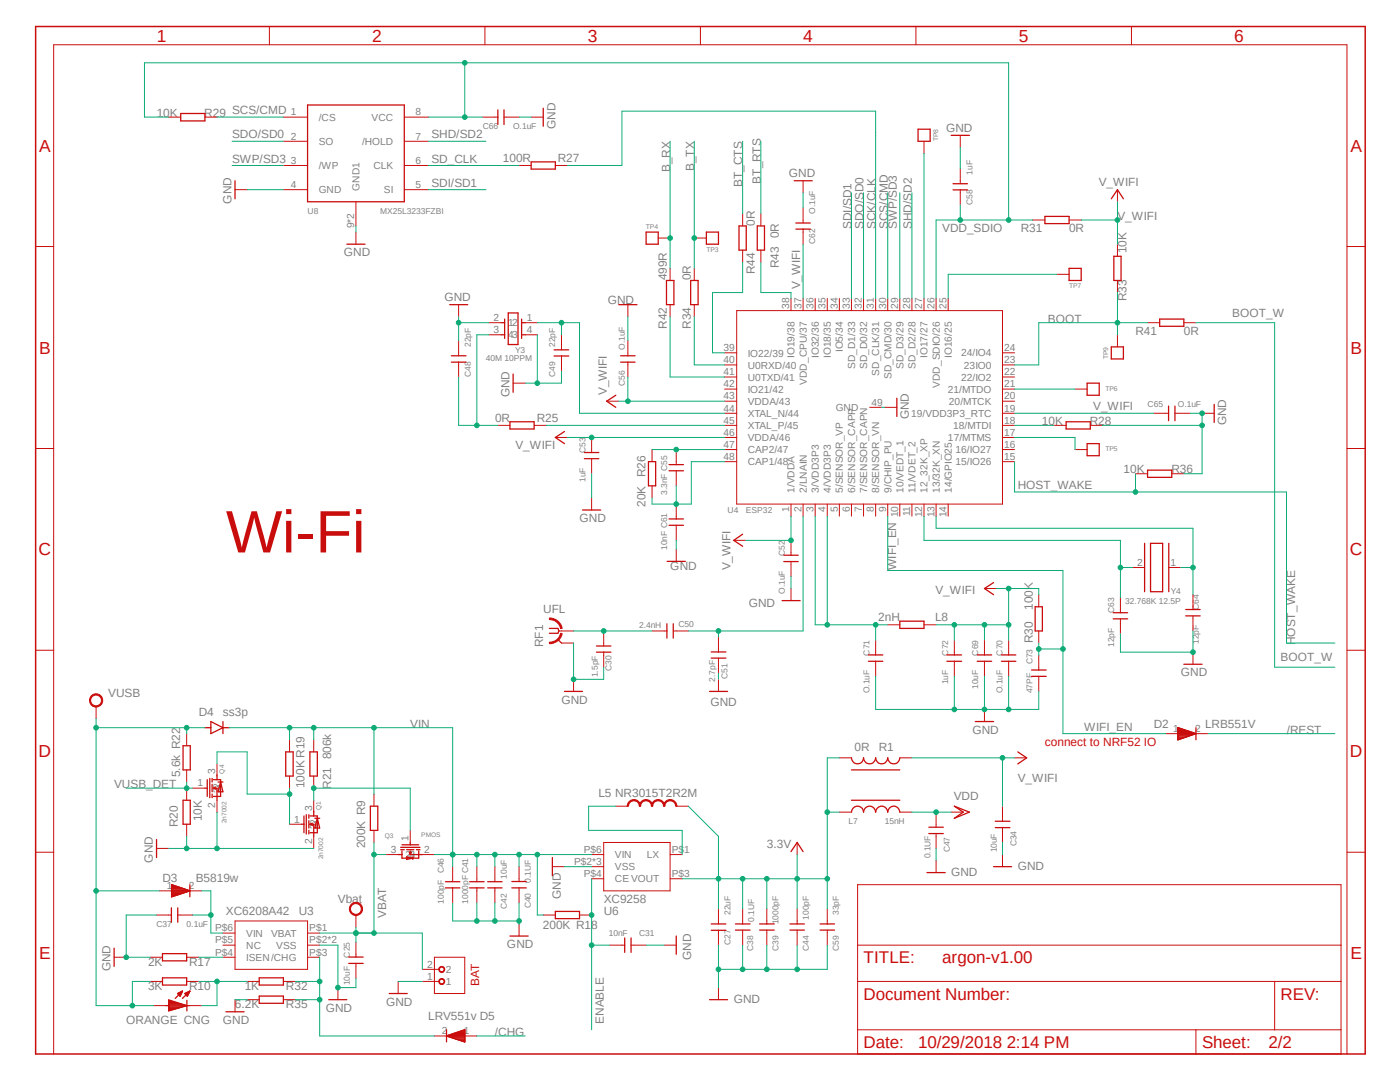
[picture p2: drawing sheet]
<svg xmlns="http://www.w3.org/2000/svg" width="279mm" height="216mm" viewBox="0 0 279 216" stroke-linecap="round" stroke-linejoin="round" font-family="sans-serif">
<defs><g id="words">
<text font-size="11.9" fill="#c90d0c" x="45.1" y="110.2">Wi-Fi</text>
<g font-size="3.5" fill="#c90d0c">
<text x="31.3" y="8.3">1</text>
<text x="74.3" y="8.3">2</text>
<text x="117.3" y="8.3">3</text>
<text x="160.3" y="8.3">4</text>
<text x="203.3" y="8.3">5</text>
<text x="246.3" y="8.3">6</text>
<text x="7.8" y="30.3">A</text>
<text x="269.5" y="30.3">A</text>
<text x="7.8" y="70.6">B</text>
<text x="269.5" y="70.6">B</text>
<text x="7.7" y="110.8">C</text>
<text x="269.4" y="110.8">C</text>
<text x="7.7" y="151.1">D</text>
<text x="269.4" y="151.1">D</text>
<text x="7.8" y="191.4">E</text>
<text x="269.5" y="191.4">E</text>
</g>
<g font-size="3.4" fill="#c90d0c">
<text x="172.3" y="192.2">TITLE:</text>
<text x="188" y="192.2">argon-v1.00</text>
<text x="172.3" y="199.5">Document Number:</text>
<text x="255.6" y="199.5">REV:</text>
<text x="172.3" y="209.1">Date:</text>
<text x="183.2" y="209.1">10/29/2018 2:14 PM</text>
<text x="239.9" y="209.1">Sheet:</text>
<text x="253.2" y="209.1">2/2</text>
</g>
<g font-size="2.4" fill="#808080">
<text x="31.3" y="23.3">10K</text>
<text x="40.8" y="23.3">R29 SCS/CMD</text>
<text x="46.3" y="27.6">SDO/SD0</text>
<text x="86.1" y="27.6">SHD/SD2</text>
<text x="110.8" y="25.8" transform="rotate(-90 110.8 25.8)">GND</text>
<text x="188.8" y="26.3">GND</text>
<text x="46.3" y="32.4">SWP/SD3</text>
<text x="86.1" y="32.4">SD_CLK</text>
<text x="100.4" y="32.3">100R</text>
<text x="111.3" y="32.3">R27</text>
<text x="133.8" y="34.3" transform="rotate(-90 133.8 34.3)">B_RX</text>
<text x="138.6" y="34.1" transform="rotate(-90 138.6 34.1)">B_TX</text>
<text x="157.4" y="35.3">GND</text>
<text x="46.2" y="40.7" transform="rotate(-90 46.2 40.7)">GND</text>
<text x="86.1" y="37.3">SDI/SD1</text>
<text x="148.1" y="37.3" transform="rotate(-90 148.1 37.3)">BT_CTS</text>
<text x="151.9" y="36.7" transform="rotate(-90 151.9 36.7)">BT_RTS</text>
<text x="219.3" y="37.1">V_WIFI</text>
<text x="150.6" y="45.1" transform="rotate(-90 150.6 45.1)">0R</text>
<text x="155.4" y="47.5" transform="rotate(-90 155.4 47.5)">0R</text>
<text x="169.9" y="45.7" transform="rotate(-90 169.9 45.7)">SDI/SD1</text>
<text x="172.3" y="45.7" transform="rotate(-90 172.3 45.7)">SDO/SD0</text>
<text x="174.8" y="45.7" transform="rotate(-90 174.8 45.7)">SCK/CLK</text>
<text x="177.2" y="45.7" transform="rotate(-90 177.2 45.7)">SCS/CMD</text>
<text x="179" y="45.7" transform="rotate(-90 179 45.7)">SWP/SD3</text>
<text x="182" y="45.7" transform="rotate(-90 182 45.7)">SHD/SD2</text>
<text x="188" y="46.3">VDD_SDIO</text>
<text x="203.7" y="46.3">R31</text>
<text x="213.4" y="46.3">0R</text>
<text x="223" y="43.9">V_WIFI</text>
<text x="68.6" y="51.1">GND</text>
<text x="155.4" y="53.6" transform="rotate(-90 155.4 53.6)">R43</text>
<text x="224.8" y="50.5" transform="rotate(-90 224.8 50.5)">10K</text>
<text x="133.1" y="56" transform="rotate(-90 133.1 56)">499R</text>
<text x="137.8" y="56" transform="rotate(-90 137.8 56)">0R</text>
<text x="150.6" y="54.7" transform="rotate(-90 150.6 54.7)">R44</text>
<text x="159.7" y="57.7" transform="rotate(-90 159.7 57.7)">V_WIFI</text>
<text x="88.7" y="60.1">GND</text>
<text x="121.3" y="60.7">GND</text>
<text x="133.1" y="65.6" transform="rotate(-90 133.1 65.6)">R42</text>
<text x="137.8" y="65.6" transform="rotate(-90 137.8 65.6)">R34</text>
<text x="209.1" y="64.4">BOOT</text>
<text x="224.8" y="60.2" transform="rotate(-90 224.8 60.2)">R33</text>
<text x="245.9" y="63.2">BOOT_W</text>
<text x="226.6" y="66.8">R41</text>
<text x="236.3" y="66.8">0R</text>
<text x="101.7" y="79.3" transform="rotate(-90 101.7 79.3)">GND</text>
<text x="121.1" y="78.9" transform="rotate(-90 121.1 78.9)">V_WIFI</text>
<text x="181.4" y="83.7" transform="rotate(-90 181.4 83.7)">GND</text>
<text x="218.2" y="81.9">V_WIFI</text>
<text x="98.8" y="84.2">0R</text>
<text x="102.9" y="89.6">V_WIFI</text>
<text x="107.1" y="84.2">R25</text>
<text x="207.9" y="84.8">10K</text>
<text x="217.5" y="84.8">R28</text>
<text x="244.7" y="84.9" transform="rotate(-90 244.7 84.9)">GND</text>
<text x="128.8" y="95.3" transform="rotate(-90 128.8 95.3)">R26</text>
<text x="224.2" y="94.4">10K</text>
<text x="233.8" y="94.4">R36</text>
<text x="128.8" y="101.1" transform="rotate(-90 128.8 101.1)">20K</text>
<text x="203.1" y="97.5">HOST_WAKE</text>
<text x="115.7" y="104.2">GND</text>
<text x="133.8" y="113.8">GND</text>
<text x="145.8" y="113.8" transform="rotate(-90 145.8 113.8)">V_WIFI</text>
<text x="178.9" y="113.8" transform="rotate(-90 178.9 113.8)">WIFI_EN</text>
<text x="186.7" y="118.5">V_WIFI</text>
<text x="108.4" y="122.3">UFL</text>
<text x="149.4" y="121.1">GND</text>
<text x="175.3" y="124">2nH</text>
<text x="186.6" y="124">L8</text>
<text x="206.1" y="121.7" transform="rotate(-90 206.1 121.7)">100K</text>
<text x="108.4" y="129.1" transform="rotate(-90 108.4 129.1)">RF1</text>
<text x="206.1" y="128.3" transform="rotate(-90 206.1 128.3)">R30</text>
<text x="255.6" y="131.9">BOOT_W</text>
<text x="258.5" y="128.7" transform="rotate(-90 258.5 128.7)">HOST_WAKE</text>
<text x="235.7" y="135">GND</text>
<text x="21.6" y="139.2">VUSB</text>
<text x="39.7" y="142.8">D4</text>
<text x="44.5" y="142.8">ss3p</text>
<text x="112.1" y="140.4">GND</text>
<text x="141.8" y="140.8">GND</text>
<text x="81.9" y="145.2">VIN</text>
<text x="170.6" y="149.9">0R</text>
<text x="175.4" y="149.9">R1</text>
<text x="194.1" y="146.4">GND</text>
<text x="216.4" y="145.8">WIFI_EN</text>
<text x="230.3" y="145.2">D2</text>
<text x="240.5" y="145.2">LRB551V</text>
<text x="256.8" y="146.4">/REST</text>
<text x="35.9" y="155.1" transform="rotate(-90 35.9 155.1)">5.6k R22</text>
<text x="66.1" y="151.5" transform="rotate(-90 66.1 151.5)">806k</text>
<text x="22.8" y="157.3">VUSB_DET</text>
<text x="60.8" y="157.3" transform="rotate(-90 60.8 157.3)">100K R19</text>
<text x="66.1" y="157.4" transform="rotate(-90 66.1 157.4)">R21</text>
<text x="119.4" y="159">L5 NR3015T2R2M</text>
<text x="190.3" y="159.6">VDD</text>
<text x="203.1" y="156">V_WIFI</text>
<text x="35.5" y="165.1" transform="rotate(-90 35.5 165.1)">R20</text>
<text x="40.3" y="163.9" transform="rotate(-90 40.3 163.9)">10K</text>
<text x="30.5" y="172.1" transform="rotate(-90 30.5 172.1)">GND</text>
<text x="72.9" y="169.3" transform="rotate(-90 72.9 169.3)">200K R9</text>
<text x="153" y="169.3">3.3V</text>
<text x="203.1" y="173.5">GND</text>
<text x="32.4" y="175.9">D3</text>
<text x="39.1" y="175.9">B5819w</text>
<text x="111.9" y="179.4" transform="rotate(-90 111.9 179.4)">GND</text>
<text x="189.8" y="174.8">GND</text>
<text x="45.1" y="182.6">XC6208A42</text>
<text x="59.6" y="182.6">U3</text>
<text x="67.4" y="180.2">Vbat</text>
<text x="77" y="183.2" transform="rotate(-90 77 183.2)">VBAT</text>
<text x="108.3" y="185.5">200K R18</text>
<text x="120.5" y="180.2">XC9258</text>
<text x="120.5" y="182.6">U6</text>
<text x="101.2" y="189.2">GND</text>
<text x="138" y="191.6" transform="rotate(-90 138 191.6)">GND</text>
<text x="22.1" y="193.8" transform="rotate(-90 22.1 193.8)">GND</text>
<text x="29.5" y="197.5">3K</text>
<text x="29.5" y="192.7">2K</text>
<text x="37.8" y="197.5">R10</text>
<text x="37.8" y="192.7">R17</text>
<text x="48.9" y="197.5">1K</text>
<text x="57.1" y="197.5">R32</text>
<text x="46.9" y="201.2">6.2K</text>
<text x="57.1" y="201.2">R35</text>
<text x="65" y="201.9">GND</text>
<text x="77" y="200.7">GND</text>
<text x="85.5" y="203.6">LRV551v D5</text>
<text x="146.4" y="200.1">GND</text>
<text x="25.2" y="204.3">ORANGE CNG</text>
<text x="44.5" y="204.3">GND</text>
<text x="98.8" y="206.7">/CHG</text>
<text x="120.5" y="204.3" transform="rotate(-90 120.5 204.3)">ENABLE</text>
</g>
<g font-size="2.4" fill="#c90d0c">
<text x="208.5" y="148.8">connect to NRF52 IO</text>
<text x="95.6" y="196.7" transform="rotate(-90 95.6 196.7)">BAT</text>
</g>
<g font-size="2" fill="#808080">
<text x="58" y="23">1</text>
<text x="82.9" y="23">8</text>
<text x="58" y="27.9">2</text>
<text x="63.6" y="24.1">/CS</text>
<text x="63.6" y="29">SO</text>
<text x="72.3" y="28.9">/HOLD</text>
<text x="74.2" y="24.1">VCC</text>
<text x="82.9" y="27.9">7</text>
<text x="58" y="32.7">3</text>
<text x="63.6" y="33.7">/WP</text>
<text x="74.5" y="33.7">CLK</text>
<text x="82.9" y="32.7">6</text>
<text x="58" y="37.5">4</text>
<text x="63.6" y="38.6">GND</text>
<text x="71.8" y="38.1" transform="rotate(-90 71.8 38.1)">GND1</text>
<text x="76.6" y="38.6">SI</text>
<text x="82.9" y="37.5">5</text>
<text x="70.7" y="45.6" transform="rotate(-90 70.7 45.6)">9*2</text>
<text x="98.5" y="64.1">2</text>
<text x="101.4" y="65.1">12</text>
<text x="105.2" y="64.1">1</text>
<text x="157.5" y="61.6" transform="rotate(-90 157.5 61.6)">38</text>
<text x="159.9" y="61.6" transform="rotate(-90 159.9 61.6)">37</text>
<text x="162.4" y="61.6" transform="rotate(-90 162.4 61.6)">36</text>
<text x="164.8" y="61.6" transform="rotate(-90 164.8 61.6)">35</text>
<text x="167.2" y="61.6" transform="rotate(-90 167.2 61.6)">34</text>
<text x="169.6" y="61.6" transform="rotate(-90 169.6 61.6)">33</text>
<text x="172" y="61.6" transform="rotate(-90 172 61.6)">32</text>
<text x="174.4" y="61.6" transform="rotate(-90 174.4 61.6)">31</text>
<text x="176.8" y="61.6" transform="rotate(-90 176.8 61.6)">30</text>
<text x="179.2" y="61.6" transform="rotate(-90 179.2 61.6)">29</text>
<text x="181.7" y="61.6" transform="rotate(-90 181.7 61.6)">28</text>
<text x="184.1" y="61.6" transform="rotate(-90 184.1 61.6)">27</text>
<text x="186.5" y="61.6" transform="rotate(-90 186.5 61.6)">26</text>
<text x="188.9" y="61.6" transform="rotate(-90 188.9 61.6)">25</text>
<text x="98.5" y="66.5">3</text>
<text x="101.4" y="67.5">43</text>
<text x="105.2" y="66.5">4</text>
<text x="144.4" y="70.1">39</text>
<text x="149.2" y="71.2">IO22/39</text>
<text x="158.6" y="71.4" transform="rotate(-90 158.6 71.4)">IO19/38</text>
<text x="163.4" y="71.4" transform="rotate(-90 163.4 71.4)">IO32/36</text>
<text x="165.8" y="71.4" transform="rotate(-90 165.8 71.4)">IO18/35</text>
<text x="168.2" y="70.2" transform="rotate(-90 168.2 70.2)">IO5/34</text>
<text x="185.1" y="71.4" transform="rotate(-90 185.1 71.4)">IO17/27</text>
<text x="190" y="71.4" transform="rotate(-90 190 71.4)">IO16/25</text>
<text x="191.8" y="71.1">24/IO4</text>
<text x="200.4" y="70.1">24</text>
<text x="144.4" y="77.3">42</text>
<text x="144.4" y="72.5">40</text>
<text x="144.4" y="74.9">41</text>
<text x="149.2" y="73.6">U0RXD/40</text>
<text x="149.2" y="76">U0TXD/41</text>
<text x="161" y="76.8" transform="rotate(-90 161 76.8)">VDD_CPU/37</text>
<text x="170.6" y="73.6" transform="rotate(-90 170.6 73.6)">SD_D1/33</text>
<text x="173.1" y="73.6" transform="rotate(-90 173.1 73.6)">SD_D0/32</text>
<text x="175.5" y="75" transform="rotate(-90 175.5 75)">SD_CLK/31</text>
<text x="177.9" y="75.6" transform="rotate(-90 177.9 75.6)">SD_CMD/30</text>
<text x="180.3" y="73.6" transform="rotate(-90 180.3 73.6)">SD_D3/29</text>
<text x="182.7" y="73.6" transform="rotate(-90 182.7 73.6)">SD_D2/28</text>
<text x="187.5" y="77.4" transform="rotate(-90 187.5 77.4)">VDD_SDIO/26</text>
<text x="191.8" y="75.9">22/IO2</text>
<text x="192.4" y="73.5">23IO0</text>
<text x="200.4" y="77.3">21</text>
<text x="200.4" y="74.9">22</text>
<text x="200.4" y="72.5">23</text>
<text x="144.4" y="79.7">43</text>
<text x="144.4" y="82.1">44</text>
<text x="149.2" y="78.4">IO21/42</text>
<text x="149.2" y="80.8">VDDA/43</text>
<text x="149.2" y="83.2">XTAL_N/44</text>
<text x="166.8" y="82">GND</text>
<text x="173.9" y="80.9">49</text>
<text x="181.8" y="83.2">19/VDD3P3_RTC</text>
<text x="189.1" y="78.4">21/MTDO</text>
<text x="189.4" y="80.8">20/MTCK</text>
<text x="200.4" y="82.1">19</text>
<text x="200.4" y="79.7">20</text>
<text x="144.4" y="89.4">47</text>
<text x="144.4" y="87">46</text>
<text x="144.4" y="84.5">45</text>
<text x="149.2" y="88">VDDA/46</text>
<text x="149.2" y="85.6">XTAL_P/45</text>
<text x="189.2" y="88">17/MTMS</text>
<text x="190.2" y="85.6">18/MTDI</text>
<text x="200.4" y="89.4">16</text>
<text x="200.4" y="87">17</text>
<text x="200.4" y="84.5">18</text>
<text x="144.4" y="91.8">48</text>
<text x="149.2" y="92.8">CAP1/48</text>
<text x="149.2" y="90.4">CAP2/47</text>
<text x="190.7" y="92.8">15/IO26</text>
<text x="190.7" y="90.4">16/IO27</text>
<text x="200.4" y="91.8">15</text>
<text x="158.6" y="98.3" transform="rotate(-90 158.6 98.3)">1/VDDA</text>
<text x="161" y="98.3" transform="rotate(-90 161 98.3)">2/LNAIN</text>
<text x="163.4" y="98.3" transform="rotate(-90 163.4 98.3)">3/VDD3P3</text>
<text x="165.8" y="98.3" transform="rotate(-90 165.8 98.3)">4/VDD3P3</text>
<text x="168.2" y="98.3" transform="rotate(-90 168.2 98.3)">5/SENSOR_VP</text>
<text x="170.6" y="98.3" transform="rotate(-90 170.6 98.3)">6/SENSOR_CAPP</text>
<text x="173.1" y="98.3" transform="rotate(-90 173.1 98.3)">7/SENSOR_CAPN</text>
<text x="175.5" y="98.3" transform="rotate(-90 175.5 98.3)">8/SENSOR_VN</text>
<text x="177.9" y="98.3" transform="rotate(-90 177.9 98.3)">9/CHIP_PU</text>
<text x="180.3" y="98.3" transform="rotate(-90 180.3 98.3)">10/VEDT_1</text>
<text x="182.7" y="98.3" transform="rotate(-90 182.7 98.3)">11/VDET_2</text>
<text x="185.1" y="98.3" transform="rotate(-90 185.1 98.3)">12_32K_XP</text>
<text x="187.5" y="98.3" transform="rotate(-90 187.5 98.3)">13/32K_XN</text>
<text x="190" y="98.3" transform="rotate(-90 190 98.3)">14/GPIO25</text>
<text x="157.5" y="102.1" transform="rotate(-90 157.5 102.1)">1</text>
<text x="159.9" y="102.1" transform="rotate(-90 159.9 102.1)">2</text>
<text x="162.4" y="102.1" transform="rotate(-90 162.4 102.1)">3</text>
<text x="164.8" y="102.1" transform="rotate(-90 164.8 102.1)">4</text>
<text x="167.2" y="102.1" transform="rotate(-90 167.2 102.1)">5</text>
<text x="169.6" y="102.1" transform="rotate(-90 169.6 102.1)">6</text>
<text x="172" y="102.1" transform="rotate(-90 172 102.1)">7</text>
<text x="174.4" y="102.1" transform="rotate(-90 174.4 102.1)">8</text>
<text x="176.8" y="102.1" transform="rotate(-90 176.8 102.1)">9</text>
<text x="179.2" y="103.2" transform="rotate(-90 179.2 103.2)">10</text>
<text x="181.7" y="103" transform="rotate(-90 181.7 103)">11</text>
<text x="184.1" y="103.2" transform="rotate(-90 184.1 103.2)">12</text>
<text x="186.5" y="103.2" transform="rotate(-90 186.5 103.2)">13</text>
<text x="188.9" y="103.2" transform="rotate(-90 188.9 103.2)">14</text>
<text x="227" y="112.9">2</text>
<text x="233.6" y="112.9">1</text>
<text x="234.1" y="146.1">1</text>
<text x="238.5" y="146.1">2</text>
<text x="43" y="154.5" transform="rotate(-90 43 154.5)">3</text>
<text x="39.4" y="156.9">1</text>
<text x="43" y="161.2" transform="rotate(-90 43 161.2)">2</text>
<text x="43.1" y="158">1</text>
<text x="44" y="158.2" transform="rotate(-90 44 158.2)">32</text>
<text x="62.3" y="161.8" transform="rotate(-90 62.3 161.8)">3</text>
<text x="58.7" y="164.2">1</text>
<text x="62.4" y="165.2">1</text>
<text x="63.3" y="165.4" transform="rotate(-90 63.3 165.4)">32</text>
<text x="81.5" y="167.8" transform="rotate(-90 81.5 167.8)">1</text>
<text x="62.3" y="168.4" transform="rotate(-90 62.3 168.4)">2</text>
<text x="78" y="170.2">3</text>
<text x="80.9" y="171.2">23</text>
<text x="82.6" y="171.5" transform="rotate(-90 82.6 171.5)">1</text>
<text x="84.6" y="170.2">2</text>
<text x="114.6" y="172.6">P$2*3</text>
<text x="116.5" y="170.2">P$6</text>
<text x="122.7" y="171.2">VIN</text>
<text x="122.7" y="173.7">VSS</text>
<text x="129.1" y="171.2">LX</text>
<text x="134.1" y="170.2">P$1</text>
<text x="33.3" y="177.4">1</text>
<text x="37.7" y="177.4">2</text>
<text x="116.5" y="175">P$4</text>
<text x="122.7" y="176.1">CE VOUT</text>
<text x="134.1" y="175">P$3</text>
<text x="42.9" y="185.8">P$6</text>
<text x="61.7" y="185.8">P$1</text>
<text x="42.9" y="190.7">P$4</text>
<text x="42.9" y="188.3">P$5</text>
<text x="49.2" y="186.9">VIN</text>
<text x="49.2" y="191.7">ISEN/CHG</text>
<text x="49.2" y="189.3">NC</text>
<text x="54.1" y="186.9">VBAT</text>
<text x="55.1" y="189.3">VSS</text>
<text x="61.7" y="190.7">P$3</text>
<text x="61.7" y="188.3">P$2*2</text>
<text x="85.2" y="195.5">1</text>
<text x="85.2" y="193.1">2</text>
<text x="88.9" y="196.6">1</text>
<text x="88.9" y="194.1">2</text>
<text x="88.2" y="206.4">2</text>
<text x="92.5" y="206.4">1</text>
</g>
<g font-size="1.7" fill="#808080">
<text x="96.3" y="25.8">C66</text>
<text x="102.4" y="25.8">O.1uF</text>
<text x="194.1" y="34.8" transform="rotate(-90 194.1 34.8)">1uF</text>
<text x="194.1" y="40.9" transform="rotate(-90 194.1 40.9)">C58</text>
<text x="61.4" y="42.7">U8</text>
<text x="75.9" y="42.7">MX25L3233FZBI</text>
<text x="162.7" y="42.7" transform="rotate(-90 162.7 42.7)">O.1uF</text>
<text x="162.7" y="48.7" transform="rotate(-90 162.7 48.7)">C62</text>
<text x="93.9" y="69.2" transform="rotate(-90 93.9 69.2)">22pF</text>
<text x="96.9" y="72">40M 10PPM</text>
<text x="102.8" y="70.4">Y3</text>
<text x="110.8" y="69.2" transform="rotate(-90 110.8 69.2)">22pF</text>
<text x="124.7" y="69.8" transform="rotate(-90 124.7 69.8)">O.1uF</text>
<text x="93.9" y="75.2" transform="rotate(-90 93.9 75.2)">C48</text>
<text x="110.8" y="75.2" transform="rotate(-90 110.8 75.2)">C49</text>
<text x="124.7" y="77" transform="rotate(-90 124.7 77)">C56</text>
<text x="229" y="81.3">C65</text>
<text x="235.1" y="81.3">O.1uF</text>
<text x="116.8" y="90.4" transform="rotate(-90 116.8 90.4)">C53</text>
<text x="116.8" y="96.2" transform="rotate(-90 116.8 96.2)">1uF</text>
<text x="133.1" y="98.8" transform="rotate(-90 133.1 98.8)">3.3nF C55</text>
<text x="145.2" y="102.4">U4</text>
<text x="148.8" y="102.4">ESP32</text>
<text x="133.1" y="109.8" transform="rotate(-90 133.1 109.8)">10nF C61</text>
<text x="156.6" y="110.9" transform="rotate(-90 156.6 110.9)">C52</text>
<text x="156.6" y="118.4" transform="rotate(-90 156.6 118.4)">O.1uF</text>
<text x="233.6" y="118.6">Y4</text>
<text x="127.5" y="125.3">2.4nH</text>
<text x="135.4" y="125.1">C50</text>
<text x="222.4" y="122.3" transform="rotate(-90 222.4 122.3)">C63</text>
<text x="224.5" y="120.4">32.768K 12.5P</text>
<text x="239.3" y="121.7" transform="rotate(-90 239.3 121.7)">C64</text>
<text x="173.5" y="130.8" transform="rotate(-90 173.5 130.8)">C71</text>
<text x="189.2" y="130.8" transform="rotate(-90 189.2 130.8)">C72</text>
<text x="195.2" y="130.8" transform="rotate(-90 195.2 130.8)">C69</text>
<text x="200.1" y="130.8" transform="rotate(-90 200.1 130.8)">C70</text>
<text x="222.4" y="129.1" transform="rotate(-90 222.4 129.1)">12pF</text>
<text x="239.3" y="128.5" transform="rotate(-90 239.3 128.5)">12pF</text>
<text x="119.3" y="135.1" transform="rotate(-90 119.3 135.1)">1.5pF</text>
<text x="122" y="133.9" transform="rotate(-90 122 133.9)">C30</text>
<text x="142.7" y="136" transform="rotate(-90 142.7 136)">2.7pF</text>
<text x="145.2" y="135.5" transform="rotate(-90 145.2 135.5)">C51</text>
<text x="189.2" y="136.6" transform="rotate(-90 189.2 136.6)">1uF</text>
<text x="195.2" y="137.5" transform="rotate(-90 195.2 137.5)">10uF</text>
<text x="206.1" y="132.6" transform="rotate(-90 206.1 132.6)">C73</text>
<text x="173.5" y="138.3" transform="rotate(-90 173.5 138.3)">O.1uF</text>
<text x="200.1" y="138.3" transform="rotate(-90 200.1 138.3)">O.1uF</text>
<text x="206.1" y="138.3" transform="rotate(-90 206.1 138.3)">47PF</text>
<text x="169.3" y="164.5">L7</text>
<text x="176.6" y="164.5">15nH</text>
<text x="185.7" y="171.3" transform="rotate(-90 185.7 171.3)">0.1UF</text>
<text x="189.6" y="170.1" transform="rotate(-90 189.6 170.1)">C47</text>
<text x="199" y="170.1" transform="rotate(-90 199 170.1)">10uF</text>
<text x="202.9" y="168.9" transform="rotate(-90 202.9 168.9)">C34</text>
<text x="88.6" y="174.3" transform="rotate(-90 88.6 174.3)">C46</text>
<text x="101.2" y="175.3" transform="rotate(-90 101.2 175.3)">10uF</text>
<text x="105.9" y="176.1" transform="rotate(-90 105.9 176.1)">0.1UF</text>
<text x="31.2" y="185">C37</text>
<text x="37.3" y="185">0.1uF</text>
<text x="88.6" y="180.3" transform="rotate(-90 88.6 180.3)">100pF</text>
<text x="93.4" y="180.3" transform="rotate(-90 93.4 180.3)">1000pF C41</text>
<text x="101.2" y="181.4" transform="rotate(-90 101.2 181.4)">C42</text>
<text x="105.9" y="181.3" transform="rotate(-90 105.9 181.3)">C40</text>
<text x="145.8" y="182.6" transform="rotate(-90 145.8 182.6)">22uF</text>
<text x="150.5" y="183.9" transform="rotate(-90 150.5 183.9)">0.1UF</text>
<text x="155.4" y="184.4" transform="rotate(-90 155.4 184.4)">1000pF</text>
<text x="161.4" y="183.5" transform="rotate(-90 161.4 183.5)">100pF</text>
<text x="167.4" y="182.6" transform="rotate(-90 167.4 182.6)">33pF</text>
<text x="69.8" y="191.1" transform="rotate(-90 69.8 191.1)">C25</text>
<text x="121.5" y="186.9">10nF</text>
<text x="127.5" y="186.9">C31</text>
<text x="145.8" y="188.6" transform="rotate(-90 145.8 188.6)">C27</text>
<text x="150.3" y="189.7" transform="rotate(-90 150.3 189.7)">C38</text>
<text x="155.4" y="189.7" transform="rotate(-90 155.4 189.7)">C39</text>
<text x="161.4" y="189.7" transform="rotate(-90 161.4 189.7)">C44</text>
<text x="167.4" y="189.7" transform="rotate(-90 167.4 189.7)">C59</text>
<text x="69.8" y="196.6" transform="rotate(-90 69.8 196.6)">10uF</text>
</g>
<g font-size="1.4" fill="#808080">
<text x="187.2" y="28.2" transform="rotate(-90 187.2 28.2)">TP8</text>
<text x="128.9" y="45.7">TP4</text>
<text x="141" y="50.3">TP3</text>
<text x="213.4" y="57.5">TP7</text>
<text x="221.2" y="71.7" transform="rotate(-90 221.2 71.7)">TP9</text>
<text x="220.6" y="78">TP6</text>
<text x="220.6" y="90.1">TP5</text>
</g>
<g font-size="1.3" fill="#808080">
<text x="44.7" y="154.4" transform="rotate(-90 44.7 154.4)">Q4</text>
<text x="64.1" y="161.6" transform="rotate(-90 64.1 161.6)">Q1</text>
<text x="45.2" y="164.3" transform="rotate(-90 45.2 164.3)">2n7002</text>
<text x="76.8" y="167.1">Q3</text>
<text x="84.1" y="167.1">PMOS</text>
<text x="64.5" y="171.5" transform="rotate(-90 64.5 171.5)">2n7002</text>
</g>
</g></defs>
<path d="M6.6 5l266.2 205.9M272.8 5l-266.2 205.9" fill="none" stroke="#fff" stroke-width=".2"/>
<path d="M7.1 5.3h265.4v205h-265.4z" fill="none" stroke="#c90d0c" stroke-width=".3"/>
<g fill="none" stroke="#c90d0c" stroke-width=".2">
<path d="M53.8 5.3v3.6M96.8 5.3v3.6M139.8 5.3v3.6M182.8 5.3v3.6M225.8 5.3v3.6M33.7 23.4h2.4M40.9 23.4h2.4M46.9 37.8h2.4M56.6 37.8h4.8M56.6 23.4h4.8M56.6 33h4.8M56.6 28.2h4.8"/>
<path d="M80.7 37.8h4.8M80.7 23.4h4.8M80.7 33h4.8M80.7 28.2h4.8M96.4 23.4h3M100.6 23.4h3M103.6 33h2.4M106 23.4h2.4M110.8 33h2.4M160.3 36.1v2.4M191.6 27v2.4M191.6 33.7v3"/>
<path d="M191.6 37.9v3M223 37.8v2.5M7.1 49.2h3.6M71 40.3v4.8M71 46.3v2.4M133.7 53.6v2.4M138.6 53.6v2.4M148.2 42.7v2.4M148.2 49.9v2.4M151.8 42.7v2.4M151.8 49.9v2.4M157.9 59.6v2.4"/>
<path d="M160.3 41.5v3M160.3 45.7v3M160.3 59.6v2.4M162.7 59.6v2.4M165.1 59.6v2.4M167.5 59.6v2.4M169.9 59.6v2.4M172.3 59.6v2.4M174.8 59.6v2.4M177.2 59.6v2.4M179.6 59.6v2.4M182 59.6v2.4"/>
<path d="M184.4 59.6v2.4M186.8 59.6v2.4M189.2 59.6v2.4M223 48.7v2.4M223 56v2.4M268.8 49.2h3.7M91.5 60.8v2.4M91.5 68v3M91.5 72.3v2.9M97.6 66.8h2.4M97.6 64.4h2.4M102.4 76.5h2.4"/>
<path d="M104.8 66.8h2.4M104.8 64.4h2.4M112.1 66.8v3M112.1 71v3M125.3 60.8v2.4M125.3 68v3M125.3 72.3v2.9M133.7 60.8v2.4M138.6 60.8v2.4M144.6 77.6h2.4M144.6 75.2h2.4M144.6 72.8h2.4"/>
<path d="M144.6 70.4h2.4M147 62h53.1v38.6h-53.1zM200.1 77.6h2.4M200.1 75.2h2.4M200.1 72.8h2.4M200.1 70.4h2.4M229 64.4h2.4M236.3 64.4h2.4M7.1 89.5h3.6M99.4 84.9h2.4M106.6 84.9h2.4M110.8 87.3h2.4"/>
<path d="M118.1 87.3v3M118.1 91.5v3M118.1 99.4v2.4M121.1 80.1h2.4M130.1 89.7v2.4M130.1 96.9v2.5M135 89.7v3M135 93.9v3M144.6 87.3h2.4M144.6 92.1h2.4M144.6 89.7h2.4M144.6 84.9h2.4"/>
<path d="M144.6 82.5h2.4M144.6 80.1h2.4M173.6 81.3h2.4M176.6 81.3h2.4M200.1 87.3h2.4M200.1 92.1h2.4M200.1 89.7h2.4M200.1 84.9h2.4M200.1 82.5h2.4M200.1 80.1h2.4M210.4 84.9h2.4M217.6 84.9h2.4"/>
<path d="M230.3 82.5h2.9M234.4 82.5h3.1M239.9 82.5h2.4M268.8 89.5h3.7M135 100.6v2.9M135 104.8v3M135 109.6v2.4M146.4 107.8h2.4M157.9 100.6v2.4M157.9 107.8v3M157.9 112v3M157.9 117.4v2.4"/>
<path d="M160.3 100.6v2.4M162.7 100.6v2.4M165.1 100.6v2.4M167.5 100.6v2.4M169.9 100.6v2.4M172.3 100.6v2.4M174.8 100.6v2.4M177.2 100.6v2.4M179.6 100.6v2.4M182 100.6v2.4M184.4 100.6v2.4M186.8 100.6v2.4"/>
<path d="M189.2 100.6v2.4M196.5 117.4h2.4M207.3 118.7v2.4M223.6 119.3v3M226 113.2h2.4M233.3 113.2h2.4M238.1 118.7v2.9M7.1 129.8h3.6M111.5 125.9h.6M143.4 127.1v3M143.4 131.3v3M143.4 135.6v2.4"/>
<path d="M174.8 127.7v3M174.8 131.9v3.1M177.2 124.7h2.4M184.4 124.7h2.4M190.5 127.7v3M190.5 131.9v3.1M196.5 127.7v3M196.5 131.9v3.1M201.3 127.7v3M201.3 131.9v3.1M207.3 125.9v2.4M207.3 130.7v3"/>
<path d="M207.3 134.9v3.1M223.6 123.5v3M238.1 122.9v3M238.1 130.1v2.4M268.8 129.8h3.7M196.5 141.6v2.4M232.7 146.4h8.4M7.1 170.1h3.6M171.2 176.5h96.4v33.8h-96.4zM268.8 170.1h3.7M171.2 195.8h96.4M171.2 188.6h96.4"/>
<path d="M254.4 195.8v9.7M10.7 210.3v-201.4h258.1v201.4M171.2 205.5h96.4M238.7 205.5v4.8"/>
</g>
<g fill="none" stroke="#c90d0c" stroke-width=".25">
<path d="M36.1 22.6h4.8v1.5h-4.8zM46.9 36.1v3.6M61.4 21h19.3v19.3h-19.3zM99.4 21.9v2.9M100.6 21.9v2.9M106 32.3h4.8v1.4h-4.8zM108.4 21.6v3.6M158.5 36.1h3.6M189.8 27h3.7M190.2 36.7h2.9M190.2 37.9h2.9M221.8 39.7l1.2-1.9 1.2 1.9"/>
<path d="M69.2 48.7h3.7M133 56h1.5v4.8h-1.5zM137.8 56h1.5v4.8h-1.5zM147.5 45.1h1.4v4.8h-1.4zM151.1 45.1h1.5v4.8h-1.5zM158.8 44.5h2.9M158.8 45.7h2.9M222.3 51.1h1.4v4.9h-1.4zM89.7 60.8h3.6M90.1 71h2.9M90.1 72.3h2.9M100 66.8h.7"/>
<path d="M100 64.4h.7M100.7 63.7v3.8M101.4 62.4h2v6.3h-2zM102.4 74.6v3.7M104.1 63.7v3.8M104.1 66.8h.7M104.1 64.4h.7M110.6 69.8h2.9M110.6 71h2.9M122.9 78.9l-1.8 1.2 1.8 1.2M123.5 60.8h3.6M123.9 71h2.8"/>
<path d="M123.9 72.3h2.8M179 79.5v3.6M231.4 63.7h4.9v1.4h-4.9zM101.8 84.2h4.8v1.4h-4.8zM112.6 86.1l-1.8 1.2 1.8 1.2M116.6 91.5h2.9M116.6 90.3h2.9M129.4 92.1h1.5v4.8h-1.5zM133.5 93.9h2.9M133.5 92.7h2.9M212.8 84.2h4.8v1.4h-4.8zM233.2 81v2.9"/>
<path d="M234.5 81v2.9M242.3 80.7v3.6M116.2 101.8h3.7M133.1 112h3.7M133.5 104.8h2.9M133.5 103.5h2.9M148.2 106.6l-1.8 1.2 1.8 1.2M156.1 119.8h3.6M156.4 112.1h2.9M156.4 110.8h2.9M198.3 116.2l-1.8 1.2 1.8 1.3M228.4 108.4v9.7"/>
<path d="M229.6 108.4h2.4v9.7h-2.4zM233.3 108.4v9.7M109.6 125.4h1.7l.2 .5-.2 .5h-1.7M111.3 127.6l.8 .7M141.6 138h3.6M141.9 131.3h3M141.9 130.1h3M173.3 132h2.9M173.3 130.7h2.9M179.6 124h4.8v1.4h-4.8zM189 132h2.9M189 130.7h2.9"/>
<path d="M195 132h2.9M195 130.7h2.9M199.9 132h2.8M199.9 130.7h2.8M205.9 135h2.9M205.9 133.7h2.9M206.6 121.1h1.4v4.8h-1.4zM222.2 123.5h2.8M222.2 122.3h2.8M236.3 132.5h3.6M236.6 122.9h2.9M236.6 121.6h2.9"/>
<path d="M194.6 144h3.7M235.1 145.2l3.6 1.2-3.6 1.2zM235.1 147.6h.1M235.1 147.4h.6M235.1 147.2h1.1M235.1 147.1h1.6M235.1 146.9h2.1M235.1 146.7h2.7M235.1 146.5h3.2M235.1 146.3h3.4M235.1 146.2h2.9M235.1 146h2.3"/>
<path d="M235.1 145.8h1.8M235.1 145.6h1.3M235.1 145.5h.7M235.1 145.3h.2M238.7 145.2v2.4"/>
</g>
<path d="M109.6 123.3a2.51 2.51 0 0 1 2.6 2.1h-.3a2.29 2.29 0 0 0-2.3-1.8z" fill-rule="evenodd" fill="#c90d0c"/>
<path d="M109.6 123.3a2.51 2.51 0 0 1 2.6 2.1h-.3a2.29 2.29 0 0 0-2.3-1.8z" fill="none" stroke="#c90d0c" stroke-width=".2"/>
<path d="M109.6 128.1a2.2 2.2 0 0 0 2.3-1.7h.3a2.45 2.45 0 0 1-2.6 2z" fill-rule="evenodd" fill="#c90d0c"/>
<path d="M109.6 128.1a2.2 2.2 0 0 0 2.3-1.7h.3a2.45 2.45 0 0 1-2.6 2zM112.1 125.9h2.4M112.1 128.3h2.4M114.5 135.6v2.4M120.5 125.9v3M120.5 130.1v3M130.1 125.9h3M134.4 125.9h3" fill="none" stroke="#c90d0c" stroke-width=".2"/>
<path d="M112.6 138h3.6M119 128.9h2.9M119 130.1h2.9M133.1 124.5v2.8M134.4 124.5v2.8" fill="none" stroke="#c90d0c" stroke-width=".25"/>
<path d="M18.2 138.9a1.33 1.33 0 0 1 2.1 .1 1.33 1.33 0 0 1-.7 2 1.33 1.33 0 0 1-1.7-1.3h.2a1.09 1.09 0 0 1 1.5-1 1.09 1.09 0 0 1 .3 1.8 1.09 1.09 0 0 1-1.7-.3l-.1-.5h-.2z" fill-rule="evenodd" fill="#c90d0c"/>
<path d="M18.2 138.9a1.33 1.33 0 0 1 2.1 .1 1.33 1.33 0 0 1-.7 2 1.33 1.33 0 0 1-1.7-1.3h.2a1.09 1.09 0 0 1 1.5-1 1.09 1.09 0 0 1 .3 1.8 1.09 1.09 0 0 1-1.7-.3l-.1-.5h-.2zM19.2 141v2.4M84.3 195.8h2.4M84.3 193.4h2.4M86.7 191h6.1v7.2h-6.1z" fill="none" stroke="#c90d0c" stroke-width=".2"/>
<path d="M87.6 195.5a.61 .61 0 0 1 1 0 .61 .61 0 0 1-.2 .9 .61 .61 0 0 1-.9-.6h.2a.46 .46 0 0 1 .6-.4 .46 .46 0 0 1 .3 .6 .46 .46 0 0 1-.7 .3l-.2-.5h-.2z" fill-rule="evenodd" fill="#c90d0c"/>
<path d="M87.6 195.5a.61 .61 0 0 1 1 0 .61 .61 0 0 1-.2 .9 .61 .61 0 0 1-.9-.6h.2a.46 .46 0 0 1 .6-.4 .46 .46 0 0 1 .3 .6 .46 .46 0 0 1-.7 .3l-.2-.5h-.2z" fill="none" stroke="#c90d0c" stroke-width=".2"/>
<path d="M87.6 193.1a.61 .61 0 0 1 1-.1 .61 .61 0 0 1-.2 1 .61 .61 0 0 1-.9-.6h.2a.46 .46 0 0 1 .6-.4 .46 .46 0 0 1 .3 .6 .46 .46 0 0 1-.7 .2l-.2-.4h-.2z" fill-rule="evenodd" fill="#c90d0c"/>
<g fill="none" stroke="#c90d0c" stroke-width=".2">
<path d="M159.1 168.1v2.4M22.8 191h2.4M30 195.8h2.4M30 191h2.4M31.2 182.6h3M35.4 182.6h3.1M37.3 195.8h2.4M37.3 191h2.4M67.4 197.1v2.4M71 188v3M71 192.2v3M79.5 195.8v2.4"/>
<path d="M86.7 195.8h1M86.7 193.4h1M87.6 193.1a.61 .61 0 0 1 1-.1 .61 .61 0 0 1-.2 1 .61 .61 0 0 1-.9-.6h.2a.46 .46 0 0 1 .6-.4 .46 .46 0 0 1 .3 .6 .46 .46 0 0 1-.7 .2l-.2-.4h-.2zM143.4 181.4v3M143.4 185.6v3M30.6 200.7h2.5M37.9 200.7h2.4"/>
</g>
<g fill="none" stroke="#c90d0c" stroke-width=".25">
<path d="M157.9 169.9l1.2-1.8 1.2 1.8M22.8 189.2v3.6M32.4 195.1h4.9v1.5h-4.9zM32.4 190.3h4.9v1.4h-4.9zM33.7 199.5l3.6 1.2-3.6 1zM33.7 199.7l3.5 1-3.5 .9zM33.7 199.8h.5M34.2 181.1v2.9M35.5 198.2l.9-.4-.5 1zM35.5 181.1v2.9M35.5 198.2h.7M35.6 198.4h.5"/>
<path d="M35.8 198.6h.2M35.9 198h.4M36.2 197.9h.2M36.4 197.8l-1.4 1.4M36.9 198.2l1-.4-.5 1zM37 198.2h.6M37 198.4h.5M37.3 198.6h.2M37.3 199.6v2.1M37.3 198h.4M37.7 197.9h.1M37.9 197.8l-1.5 1.4"/>
<path d="M65.6 199.5h3.6M69.6 192.2h2.9M69.6 191h2.9M77.7 198.2h3.6M141.9 184.4h3M141.9 185.6h3M33.1 200.7h.6M33.7 201.6h.1M33.7 201.4h.8M33.7 201.3h1.4M33.7 201.1h2M33.7 200.9h2.7"/>
<path d="M33.7 200.7h3.3M33.7 200.5h3M33.7 200.4h2.4M33.7 200.2h1.8M33.7 200h1.1M37.2 200.7h.6"/>
</g>
<path d="M70.1 180.5a1.33 1.33 0 0 1 2.1 .1 1.33 1.33 0 0 1-.8 2 1.33 1.33 0 0 1-1.7-1.2h.2a1.09 1.09 0 0 1 1.5-1 1.09 1.09 0 0 1 .4 1.7 1.09 1.09 0 0 1-1.8-.3l-.1-.4h-.2z" fill-rule="evenodd" fill="#c90d0c"/>
<path d="M70.1 180.5a1.33 1.33 0 0 1 2.1 .1 1.33 1.33 0 0 1-.8 2 1.33 1.33 0 0 1-1.7-1.2h.2a1.09 1.09 0 0 1 1.5-1 1.09 1.09 0 0 1 .4 1.7 1.09 1.09 0 0 1-1.8-.3l-.1-.4h-.2zM71 182.6v2.4" fill="none" stroke="#c90d0c" stroke-width=".2"/>
<path d="M125.6 159.9l.7-.3h.2v.2a1.06 1.06 0 0 0-1.1 1.1h-.2v-.2z" fill-rule="evenodd" fill="#c90d0c"/>
<path d="M125.6 159.9l.7-.3h.2v.2a1.06 1.06 0 0 0-1.1 1.1h-.2v-.2z" fill="none" stroke="#c90d0c" stroke-width=".2"/>
<path d="M126.5 159.6a1.3 1.3 0 0 1 1.3 1.3h-.2a1.12 1.12 0 0 0-1.1-1.1z" fill-rule="evenodd" fill="#c90d0c"/>
<path d="M126.5 159.6a1.3 1.3 0 0 1 1.3 1.3h-.2a1.12 1.12 0 0 0-1.1-1.1z" fill="none" stroke="#c90d0c" stroke-width=".2"/>
<path d="M128 159.9l.7-.3h.2v.2a1.06 1.06 0 0 0-1.1 1.1h-.2v-.2z" fill-rule="evenodd" fill="#c90d0c"/>
<path d="M128 159.9l.7-.3h.2v.2a1.06 1.06 0 0 0-1.1 1.1h-.2v-.2z" fill="none" stroke="#c90d0c" stroke-width=".2"/>
<path d="M128.9 159.6a1.3 1.3 0 0 1 1.4 1.3h-.3a1.12 1.12 0 0 0-1.1-1.1z" fill-rule="evenodd" fill="#c90d0c"/>
<path d="M128.9 159.6a1.3 1.3 0 0 1 1.4 1.3h-.3a1.12 1.12 0 0 0-1.1-1.1z" fill="none" stroke="#c90d0c" stroke-width=".2"/>
<path d="M130.4 159.9l.7-.3h.3v.2a1.06 1.06 0 0 0-1.1 1.1h-.3v-.2z" fill-rule="evenodd" fill="#c90d0c"/>
<path d="M130.4 159.9l.7-.3h.3v.2a1.06 1.06 0 0 0-1.1 1.1h-.3v-.2z" fill="none" stroke="#c90d0c" stroke-width=".2"/>
<path d="M131.4 159.6a1.3 1.3 0 0 1 1.3 1.3h-.3a1.12 1.12 0 0 0-1-1.1z" fill-rule="evenodd" fill="#c90d0c"/>
<path d="M131.4 159.6a1.3 1.3 0 0 1 1.3 1.3h-.3a1.12 1.12 0 0 0-1-1.1z" fill="none" stroke="#c90d0c" stroke-width=".2"/>
<path d="M132.8 159.9l.8-.3h.1v.2a1.06 1.06 0 0 0-1 1.1h-.3v-.2z" fill-rule="evenodd" fill="#c90d0c"/>
<path d="M132.8 159.9l.8-.3h.1v.2a1.06 1.06 0 0 0-1 1.1h-.3v-.2z" fill="none" stroke="#c90d0c" stroke-width=".2"/>
<path d="M133.7 159.6a1.3 1.3 0 0 1 1.4 1.3h-.3a1.12 1.12 0 0 0-1.1-1.1z" fill-rule="evenodd" fill="#c90d0c"/>
<g fill="none" stroke="#c90d0c" stroke-width=".2">
<path d="M184.4 28.2v2.4M131.4 47.5h2.3M138.6 47.5h2.4M206.1 43.9h2.4M210.9 54.7h2.5M213.4 43.9h2.4M214.5 77.6h2.5M223 66.8v2.4M214.5 89.7h2.5M226.6 94.5h2.4M233.8 94.5h2.5M37.3 146.4v2.4"/>
<path d="M37.3 153.6v2.4M37.3 157.3v2.4M38.5 157.3h2.4M43.3 152.4v2.5M43.3 159.7v2.4M57.8 147.6v2.4M57.8 154.9v2.4M62.6 147.6v2.4M62.6 154.9v2.4M62.6 159.7v2.4M74.6 158.5v2.4M133.7 159.6a1.3 1.3 0 0 1 1.4 1.3h-.3a1.12 1.12 0 0 0-1.1-1.1z"/>
<path d="M167.5 151.2h2.4M179.6 151.2h2.4M202.5 151.2h2.4M31.2 169.3h2.5M31.8 177.8h8.5M37.3 164.5v2.4M57.8 164.5h2.4M62.6 166.9v2.4M74.6 165.7v2.4M77 170.5h2.5M81.9 165.7v2.4M84.3 170.5h2.4"/>
<path d="M90.3 172.9v3M90.3 177.2v3M95.2 172.9v3M95.2 177.2v3M98.8 172.9v3M98.8 177.2v3M103.6 172.9v3M103.6 177.1v3.1M110.2 172.9h2.4M118.1 172.9h2.4M118.1 170.5h2.4M118.1 175.3h2.4"/>
<path d="M120.5 168.1h13.2v9.7h-13.2zM122.9 160.9h2.4M133.7 170.5h2.4M133.7 175.3h2.4M135 160.9h2.4M167.5 162.1h2.4M179.6 162.1h2.4M186.8 162.1v3M186.8 166.3v3M186.8 171.7v2.4M189.8 162.1h2.4M200.1 160.9v3"/>
<path d="M200.1 165.1v3M200.1 170.5v2.4M44.5 191h2.4M44.5 188.6h2.4M44.5 186.2h2.4M46.9 183.8h14.5v9.6h-14.5zM46.9 199.5v2.4M49.3 195.8h2.4M49.3 199.5h2.4M56.6 195.8h2.4M56.6 199.5h2.4M61.4 191h2.4"/>
<path d="M61.4 188.6h2.4M61.4 186.2h2.4M103.6 184.4v2.4M108.4 182.6h2.4M115.7 182.6h2.4M121.7 188.6h3M125.9 188.6h3M132.5 188.6h2.5M143.4 197.1v2.4M148.2 181.4v3M148.2 185.6v3M153 181.4v3"/>
<path d="M153 185.6v3M159.1 181.4v3M159.1 185.6v3M165.1 181.4v3M165.1 185.6v3M86.7 206.7h8.5"/>
</g>
<g fill="none" stroke="#c90d0c" stroke-width=".25">
<path d="M183.2 25.8h2.4v2.4h-2.4zM128.9 46.3h2.5v2.4h-2.5zM141 46.3h2.4v2.4h-2.4zM208.5 43.2h4.9v1.4h-4.9zM213.4 53.6h2.4v2.4h-2.4zM217 76.5h2.4v2.4h-2.4zM221.8 69.2h2.4v2.4h-2.4zM217 88.5h2.4v2.4h-2.4zM229 93.8h4.8v1.4h-4.8zM36.5 159.7h1.5v4.8h-1.5zM36.5 148.8h1.5v4.8h-1.5zM40.9 157.3h.5"/>
<path d="M40.9 145.2h1.2M41.4 155.6v3.3M41.9 155.3v3.9M42.1 144l2.4 1.2-2.4 1.2zM42.3 155.3v.7M42.3 156.5v1.5M42.3 158.5v.7M42.6 157.3h.7v2.4M42.6 155.6h1.4v3.3h-1.4M42.6 157.3l.5 .2M43.1 157l-.5 .3M43.3 154.6v1"/>
<path d="M43.5 156h1M44 156l.5 2h-1zM44.5 144v2.4M44.5 145.2h1.2M57 150h1.5v4.9h-1.5zM61.8 150h1.5v4.9h-1.5zM169.9 159.7h9.7M169.9 153.6h9.7M169.9 151.2a1.21 1.21 0 0 0 1.2 1.2 1.21 1.21 0 0 0 1.2-1.2 1.21 1.21 0 0 0 1.2 1.2 1.21 1.21 0 0 0 1.3-1.2 1.21 1.21 0 0 0 1.2 1.2 1.21 1.21 0 0 0 1.2-1.2 1.21 1.21 0 0 0 1.2 1.2 1.21 1.21 0 0 0 1.2-1.2M203.1 150l1.8 1.2-1.8 1.2M31.2 167.5v3.6M34.2 176.5l3.7 1.3-3.7 1.1z"/>
<path d="M34.2 178.9h.3M34.2 178.7h.9M34.2 178.5h1.4M34.2 178.3h2M34.2 178.1h2.5M34.2 178h3M34.2 177.8h3.6M34.2 177.6h3.3M34.2 177.4h2.7M34.2 177.2h2.2M34.2 177.1h1.7M34.2 176.9h1.1"/>
<path d="M34.2 176.7h.6M34.2 176.5l.1 .1M37.9 176.5v2.4M60.2 164.5h.5M60.7 162.8v3.4M61.1 162.6v3.8M61.6 162.6v.7M61.6 163.7v1.5M61.6 165.7v.7M61.8 162.8h1.5v3.4h-1.5M61.8 164.5h.8v2.4M61.8 164.5l.6 .2"/>
<path d="M62.4 164.3l-.6 .2M62.6 161.8v1M62.8 163.3h1M63.3 163.3l.5 1.9h-1zM73.9 160.9h1.5v4.8h-1.5zM79.5 170.5h.7M80 169.1h3.8M80 169.5h.7M80.2 168.6h3.4M80.2 169.8v1.4h3.4v-1.4M81.2 169.5h1.4M81.2 171l1.2 .2-1.2 .3z"/>
<path d="M81.7 170.1l.2 .4M81.9 168.1v.5M81.9 169.8v.7M81.9 170.5h2.4M82.1 170.1l-.2 .4M82.4 171v.5M83.1 169.5h.7M88.9 177.2h2.9M88.9 175.9h2.9M93.7 177.2h2.9M93.7 175.9h2.9M97.3 177.2h2.9"/>
<path d="M97.3 175.9h2.9M102.2 177.2h2.8M102.2 175.9h2.8M110.2 171.1v3.7M169.9 162.1a1.21 1.21 0 0 1 1.2-1.2 1.21 1.21 0 0 1 1.2 1.2 1.21 1.21 0 0 1 1.2-1.2 1.21 1.21 0 0 1 1.3 1.2 1.21 1.21 0 0 1 1.2-1.2 1.21 1.21 0 0 1 1.2 1.2 1.21 1.21 0 0 1 1.2-1.2 1.21 1.21 0 0 1 1.2 1.2M185 174.1h3.6M185.4 165.1h2.9M185.4 166.3h2.9M190.5 160.9l3 1.2-3 1.2 1.7-1.2zM198.3 172.9h3.6M198.6 163.9h2.9M198.6 165.1h2.9"/>
<path d="M51.7 195.1h4.9v1.5h-4.9zM51.7 198.8h4.9v1.4h-4.9zM101.8 186.8h3.6M110.8 181.9h4.9v1.4h-4.9zM124.7 187.2v2.8M125.9 187.2v2.8M135 186.8v3.6M141.6 199.5h3.6M146.8 185.6h2.9M146.8 184.4h2.9M151.6 185.6h2.9M151.6 184.4h2.9"/>
<path d="M157.6 185.6h2.9M157.6 184.4h2.9M163.7 185.6h2.8M163.7 184.4h2.8M45.1 201.9h3.6M89.1 206.7l3.7-1.2v2.4zM89.1 205.5v2.4M89.3 206.8h3.5M89.5 206.6h3.3M89.8 206.9h3M90 206.4h2.8M90.4 207.1h2.4"/>
<path d="M90.6 206.2h2.2M90.9 207.3h1.9M91.1 206h1.7M91.4 207.5h1.4M91.6 205.9h1.2M92 207.6h.8M92.1 205.7h.7M92.5 207.8h.3M92.7 205.5h.1"/>
</g>
<path d="M107.2 66.8v9.7M112.1 74v2.5h-7.3" fill="none" stroke="#0dab76" stroke-width=".2"/>
<circle cx="107.2" cy="76.5" r=".46" fill="#0dab76"/>
<g fill="none" stroke="#0dab76" stroke-width=".2">
<path d="M91.5 63.2v4.8M91.5 64.4h6.1"/>
<circle cx="107.2" cy="76.5" r=".46"/>
</g>
<circle cx="91.5" cy="64.4" r=".46" fill="#0dab76"/>
<g fill="none" stroke="#0dab76" stroke-width=".2">
<path d="M160.3 38.5v3M191.6 29.4v4.3M118.1 94.5v4.9M176 81.3h.6M135 107.8v1.8M157.9 115v2.4M143.4 134.3v1.3M238.1 125.9v4.2h-14.5v-3.6"/>
<circle cx="91.5" cy="64.4" r=".46"/>
</g>
<circle cx="238.1" cy="130.1" r=".46" fill="#0dab76"/>
<g fill="none" stroke="#0dab76" stroke-width=".2">
<path d="M237.5 82.5h2.4v2.4h-19.9"/>
<circle cx="238.1" cy="130.1" r=".46"/>
</g>
<circle cx="239.9" cy="82.5" r=".46" fill="#0dab76"/>
<g fill="none" stroke="#0dab76" stroke-width=".2">
<path d="M239.9 84.9v9.6h-3.6"/>
<circle cx="239.9" cy="82.5" r=".46"/>
</g>
<circle cx="239.9" cy="84.9" r=".46" fill="#0dab76"/>
<g fill="none" stroke="#0dab76" stroke-width=".2">
<path d="M49.3 37.8h7.3M103.6 23.4h2.4M196.5 135v6.6h4.8v-6.6"/>
<circle cx="239.9" cy="84.9" r=".46"/>
</g>
<circle cx="196.5" cy="141.6" r=".46" fill="#0dab76"/>
<g fill="none" stroke="#0dab76" stroke-width=".2">
<path d="M174.8 135v6.6h21.7M190.5 135v6.6"/>
<circle cx="196.5" cy="141.6" r=".46"/>
</g>
<circle cx="190.5" cy="141.6" r=".46" fill="#0dab76"/>
<g fill="none" stroke="#0dab76" stroke-width=".2">
<path d="M207.3 138v3.6h-6"/>
<circle cx="190.5" cy="141.6" r=".46"/>
</g>
<circle cx="201.3" cy="141.6" r=".46" fill="#0dab76"/>
<g fill="none" stroke="#0dab76" stroke-width=".2">
<path d="M71 45.1v1.2M125.3 63.2v4.8M114.5 128.3v7.3h6v-2.5"/>
<circle cx="201.3" cy="141.6" r=".46"/>
</g>
<circle cx="114.5" cy="135.6" r=".46" fill="#0dab76"/>
<g fill="none" stroke="#0dab76" stroke-width=".2">
<path d="M63.8 188.6h3.6v8.5h3.6v-1.9"/>
<circle cx="114.5" cy="135.6" r=".46"/>
</g>
<circle cx="67.4" cy="197.1" r=".46" fill="#0dab76"/>
<g fill="none" stroke="#0dab76" stroke-width=".2">
<path d="M25.2 191h4.8M25.2 182.6h6M79.5 195.8h4.8"/>
<circle cx="67.4" cy="197.1" r=".46"/>
</g>
<circle cx="25.2" cy="191" r=".46" fill="#0dab76"/>
<g fill="none" stroke="#0dab76" stroke-width=".2">
<path d="M37.3 166.9v2.4h-3.6M112.6 172.9h5.5M25.2 182.6v8.4M46.9 199.5h2.4"/>
<circle cx="25.2" cy="191" r=".46"/>
</g>
<circle cx="37.3" cy="169.3" r=".46" fill="#0dab76"/>
<g fill="none" stroke="#0dab76" stroke-width=".2">
<path d="M37.3 169.3h25.3M43.3 162.1v7.2"/>
<circle cx="37.3" cy="169.3" r=".46"/>
</g>
<circle cx="43.3" cy="169.3" r=".46" fill="#0dab76"/>
<g fill="none" stroke="#0dab76" stroke-width=".2">
<path d="M95.2 180.2v3.6h8.4v.6M98.8 180.2v3.6"/>
<circle cx="43.3" cy="169.3" r=".46"/>
</g>
<circle cx="98.8" cy="183.8" r=".46" fill="#0dab76"/>
<g fill="none" stroke="#0dab76" stroke-width=".2">
<path d="M90.3 180.2v3.6h4.9"/>
<circle cx="98.8" cy="183.8" r=".46"/>
</g>
<circle cx="95.2" cy="183.8" r=".46" fill="#0dab76"/>
<g fill="none" stroke="#0dab76" stroke-width=".2">
<path d="M103.6 180.2v3.6"/>
<circle cx="95.2" cy="183.8" r=".46"/>
</g>
<circle cx="103.6" cy="183.8" r=".46" fill="#0dab76"/>
<g fill="none" stroke="#0dab76" stroke-width=".2">
<path d="M143.4 188.6v8.5M148.2 188.6v4.8h-4.8"/>
<circle cx="103.6" cy="183.8" r=".46"/>
</g>
<circle cx="143.4" cy="193.4" r=".46" fill="#0dab76"/>
<g fill="none" stroke="#0dab76" stroke-width=".2">
<path d="M153 188.6v4.8h-4.8"/>
<circle cx="143.4" cy="193.4" r=".46"/>
</g>
<circle cx="148.2" cy="193.4" r=".46" fill="#0dab76"/>
<g fill="none" stroke="#0dab76" stroke-width=".2">
<path d="M159.1 188.6v4.8h-6.1"/>
<circle cx="148.2" cy="193.4" r=".46"/>
</g>
<circle cx="153" cy="193.4" r=".46" fill="#0dab76"/>
<g fill="none" stroke="#0dab76" stroke-width=".2">
<path d="M165.1 188.6v4.8h-6"/>
<circle cx="153" cy="193.4" r=".46"/>
</g>
<circle cx="159.1" cy="193.4" r=".46" fill="#0dab76"/>
<g fill="none" stroke="#0dab76" stroke-width=".2">
<path d="M91.5 75.2v9.7h7.9M97.6 66.8h-2.4v18.1M186.8 169.3v2.4M200.1 168.1v2.4M128.9 188.6h3.6"/>
<circle cx="159.1" cy="193.4" r=".46"/>
</g>
<circle cx="95.2" cy="84.9" r=".46" fill="#0dab76"/>
<g fill="none" stroke="#0dab76" stroke-width=".2">
<path d="M113.2 87.3h31.4"/>
<circle cx="95.2" cy="84.9" r=".46"/>
</g>
<circle cx="118.1" cy="87.3" r=".46" fill="#0dab76"/>
<g fill="none" stroke="#0dab76" stroke-width=".2">
<path d="M157.9 103v4.8h-9.1"/>
<circle cx="118.1" cy="87.3" r=".46"/>
</g>
<circle cx="157.9" cy="107.8" r=".46" fill="#0dab76"/>
<g fill="none" stroke="#0dab76" stroke-width=".2">
<path d="M125.3 75.2v4.9M123.5 80.1h21.1"/>
<circle cx="157.9" cy="107.8" r=".46"/>
</g>
<circle cx="125.3" cy="80.1" r=".46" fill="#0dab76"/>
<g fill="none" stroke="#0dab76" stroke-width=".2">
<path d="M160.3 48.7v10.9M202.5 82.5h27.8M182 151.2h20.5M200.1 151.2v9.7"/>
<circle cx="125.3" cy="80.1" r=".46"/>
</g>
<circle cx="200.1" cy="151.2" r=".46" fill="#0dab76"/>
<g fill="none" stroke="#0dab76" stroke-width=".2">
<path d="M198.9 117.4h8.4v1.3M196.5 124.7v3M201.3 124.7v3"/>
<circle cx="200.1" cy="151.2" r=".46"/>
</g>
<circle cx="196.5" cy="124.7" r=".46" fill="#0dab76"/>
<g fill="none" stroke="#0dab76" stroke-width=".2">
<path d="M201.3 117.4v7.3h-14.5"/>
<circle cx="196.5" cy="124.7" r=".46"/>
</g>
<circle cx="201.3" cy="124.7" r=".46" fill="#0dab76"/>
<circle cx="201.3" cy="124.7" r=".46" fill="none" stroke="#0dab76" stroke-width=".2"/>
<circle cx="201.3" cy="117.4" r=".46" fill="#0dab76"/>
<g fill="none" stroke="#0dab76" stroke-width=".2">
<path d="M190.5 124.7v3"/>
<circle cx="201.3" cy="117.4" r=".46"/>
</g>
<circle cx="190.5" cy="124.7" r=".46" fill="#0dab76"/>
<g fill="none" stroke="#0dab76" stroke-width=".2">
<path d="M215.8 43.9h7.2M223 40.3v8.4"/>
<circle cx="190.5" cy="124.7" r=".46"/>
</g>
<circle cx="223" cy="43.9" r=".46" fill="#0dab76"/>
<g fill="none" stroke="#0dab76" stroke-width=".2">
<path d="M107.2 64.4h8.5v18.1h28.9M112.1 64.4v2.4"/>
<circle cx="223" cy="43.9" r=".46"/>
</g>
<circle cx="112.1" cy="64.4" r=".46" fill="#0dab76"/>
<g fill="none" stroke="#0dab76" stroke-width=".2">
<path d="M109 84.9h35.6M130.1 89.7h14.5"/>
<circle cx="112.1" cy="64.4" r=".46"/>
</g>
<circle cx="135" cy="89.7" r=".46" fill="#0dab76"/>
<g fill="none" stroke="#0dab76" stroke-width=".2">
<path d="M135 96.9v3.7h-4.9v-1.2"/>
<circle cx="135" cy="89.7" r=".46"/>
</g>
<circle cx="135" cy="100.6" r=".46" fill="#0dab76"/>
<g fill="none" stroke="#0dab76" stroke-width=".2">
<path d="M144.6 92.1h-6.6v8.5h-3M184.4 107.8h39.2v11.5M223.6 113.2h2.4"/>
<circle cx="135" cy="100.6" r=".46"/>
</g>
<circle cx="223.6" cy="113.2" r=".46" fill="#0dab76"/>
<g fill="none" stroke="#0dab76" stroke-width=".2">
<path d="M184.4 103v4.8M186.8 105.4h51.3v13.3M235.7 113.2h2.4"/>
<circle cx="223.6" cy="113.2" r=".46"/>
</g>
<circle cx="238.1" cy="113.2" r=".46" fill="#0dab76"/>
<g fill="none" stroke="#0dab76" stroke-width=".2">
<path d="M43.3 23.4h13.3M46.3 28.2h10.3M46.3 33h10.3M85.5 28.2h11.5M85.5 33h18.1M85.5 37.8h11.5M113.2 33h10.9v-10.8h50.7v37.4M169.9 38.5v21.1M172.3 38.5v21.1M177.2 38.5v21.1M179.6 38.5v21.1M182 38.5v21.1"/>
<path d="M202.5 84.9h7.9M186.8 103v2.4M177.2 124.7h-2.4v3"/>
<circle cx="238.1" cy="113.2" r=".46"/>
</g>
<circle cx="174.8" cy="124.7" r=".46" fill="#0dab76"/>
<g fill="none" stroke="#0dab76" stroke-width=".2">
<path d="M162.7 103v21.7h12.1M165.1 103v21.7"/>
<circle cx="174.8" cy="124.7" r=".46"/>
</g>
<circle cx="165.1" cy="124.7" r=".46" fill="#0dab76"/>
<g fill="none" stroke="#0dab76" stroke-width=".2">
<path d="M202.5 92.1v6.1h54.3v30.1h9.6M226.6 94.5v3.7"/>
<circle cx="165.1" cy="124.7" r=".46"/>
</g>
<circle cx="226.6" cy="98.2" r=".46" fill="#0dab76"/>
<g fill="none" stroke="#0dab76" stroke-width=".2">
<path d="M223 58.4v6M229 64.4h-21.7v8.4h-4.8"/>
<circle cx="226.6" cy="98.2" r=".46"/>
</g>
<circle cx="223" cy="64.4" r=".46" fill="#0dab76"/>
<g fill="none" stroke="#0dab76" stroke-width=".2">
<path d="M138.6 28.2v25.4M148.2 28.2v14.5M151.8 28.2v14.5M223 64.4v2.4M238.7 64.4h15.7v68.7h12"/>
<circle cx="223" cy="64.4" r=".46"/>
</g>
<circle cx="138.6" cy="47.5" r=".46" fill="#0dab76"/>
<g fill="none" stroke="#0dab76" stroke-width=".2">
<path d="M133.7 28.2v25.4"/>
<circle cx="138.6" cy="47.5" r=".46"/>
</g>
<circle cx="133.7" cy="47.5" r=".46" fill="#0dab76"/>
<g fill="none" stroke="#0dab76" stroke-width=".2">
<path d="M160.3 103v22.9h-22.9M143.4 125.9v1.2"/>
<circle cx="133.7" cy="47.5" r=".46"/>
</g>
<circle cx="143.4" cy="125.9" r=".46" fill="#0dab76"/>
<g fill="none" stroke="#0dab76" stroke-width=".2">
<path d="M114.5 125.9h15.6M241.1 146.4h25.3"/>
<circle cx="143.4" cy="125.9" r=".46"/>
</g>
<circle cx="120.5" cy="125.9" r=".46" fill="#0dab76"/>
<g fill="none" stroke="#0dab76" stroke-width=".2">
<path d="M57.8 147.6v-2.4h4.8v2.4M95.2 206.7h9.6"/>
<circle cx="120.5" cy="125.9" r=".46"/>
</g>
<circle cx="57.8" cy="145.2" r=".46" fill="#0dab76"/>
<g fill="none" stroke="#0dab76" stroke-width=".2">
<path d="M45.7 145.2h12.1M62.6 145.2h27.7v25.3"/>
<circle cx="57.8" cy="145.2" r=".46"/>
</g>
<circle cx="62.6" cy="145.2" r=".46" fill="#0dab76"/>
<circle cx="62.6" cy="145.2" r=".46" fill="none" stroke="#0dab76" stroke-width=".2"/>
<circle cx="90.3" cy="170.5" r=".46" fill="#0dab76"/>
<g fill="none" stroke="#0dab76" stroke-width=".2">
<path d="M86.7 170.5h31.4M107.2 170.5v12.1"/>
<circle cx="90.3" cy="170.5" r=".46"/>
</g>
<circle cx="107.2" cy="170.5" r=".46" fill="#0dab76"/>
<g fill="none" stroke="#0dab76" stroke-width=".2">
<path d="M103.6 170.5v2.4M107.2 182.6h1.2"/>
<circle cx="107.2" cy="170.5" r=".46"/>
</g>
<circle cx="103.6" cy="170.5" r=".46" fill="#0dab76"/>
<g fill="none" stroke="#0dab76" stroke-width=".2">
<path d="M98.8 170.5v2.4"/>
<circle cx="103.6" cy="170.5" r=".46"/>
</g>
<circle cx="98.8" cy="170.5" r=".46" fill="#0dab76"/>
<g fill="none" stroke="#0dab76" stroke-width=".2">
<path d="M90.3 170.5v2.4"/>
<circle cx="98.8" cy="170.5" r=".46"/>
</g>
<circle cx="90.3" cy="170.5" r=".46" fill="#0dab76"/>
<g fill="none" stroke="#0dab76" stroke-width=".2">
<path d="M95.2 170.5v2.4"/>
<circle cx="90.3" cy="170.5" r=".46"/>
</g>
<circle cx="95.2" cy="170.5" r=".46" fill="#0dab76"/>
<g fill="none" stroke="#0dab76" stroke-width=".2">
<path d="M74.6 145.2v13.3"/>
<circle cx="95.2" cy="170.5" r=".46"/>
</g>
<circle cx="74.6" cy="145.2" r=".46" fill="#0dab76"/>
<g fill="none" stroke="#0dab76" stroke-width=".2">
<path d="M118.1 175.3v30.2"/>
<circle cx="74.6" cy="145.2" r=".46"/>
</g>
<circle cx="118.1" cy="182.6" r=".46" fill="#0dab76"/>
<g fill="none" stroke="#0dab76" stroke-width=".2">
<path d="M118.1 188.6h3.6"/>
<circle cx="118.1" cy="182.6" r=".46"/>
</g>
<circle cx="118.1" cy="188.6" r=".46" fill="#0dab76"/>
<g fill="none" stroke="#0dab76" stroke-width=".2">
<path d="M136.1 175.3h7.3M159.1 170.5v10.9"/>
<circle cx="118.1" cy="188.6" r=".46"/>
</g>
<circle cx="159.1" cy="175.3" r=".46" fill="#0dab76"/>
<g fill="none" stroke="#0dab76" stroke-width=".2">
<path d="M143.4 175.3h15.7M153 175.3v6.1"/>
<circle cx="159.1" cy="175.3" r=".46"/>
</g>
<circle cx="153" cy="175.3" r=".46" fill="#0dab76"/>
<g fill="none" stroke="#0dab76" stroke-width=".2">
<path d="M148.2 175.3v6.1"/>
<circle cx="153" cy="175.3" r=".46"/>
</g>
<circle cx="148.2" cy="175.3" r=".46" fill="#0dab76"/>
<g fill="none" stroke="#0dab76" stroke-width=".2">
<path d="M143.4 175.3v6.1"/>
<circle cx="148.2" cy="175.3" r=".46"/>
</g>
<circle cx="143.4" cy="175.3" r=".46" fill="#0dab76"/>
<g fill="none" stroke="#0dab76" stroke-width=".2">
<path d="M137.4 160.9l6 6v8.4M159.1 175.3h6M165.1 162.1v19.3"/>
<circle cx="143.4" cy="175.3" r=".46"/>
</g>
<circle cx="165.1" cy="175.3" r=".46" fill="#0dab76"/>
<g fill="none" stroke="#0dab76" stroke-width=".2">
<path d="M165.1 151.2v10.9h2.4"/>
<circle cx="165.1" cy="175.3" r=".46"/>
</g>
<circle cx="165.1" cy="162.1" r=".46" fill="#0dab76"/>
<g fill="none" stroke="#0dab76" stroke-width=".2">
<path d="M165.1 151.2h2.4M39.7 191h4.8M74.6 186.2h-3.6v1.8"/>
<circle cx="165.1" cy="162.1" r=".46"/>
</g>
<circle cx="71" cy="186.2" r=".46" fill="#0dab76"/>
<g fill="none" stroke="#0dab76" stroke-width=".2">
<path d="M71 185v1.2"/>
<circle cx="71" cy="186.2" r=".46"/>
</g>
<circle cx="71" cy="186.2" r=".46" fill="#0dab76"/>
<g fill="none" stroke="#0dab76" stroke-width=".2">
<path d="M77 170.5h-2.4v15.7"/>
<circle cx="71" cy="186.2" r=".46"/>
</g>
<circle cx="74.6" cy="186.2" r=".46" fill="#0dab76"/>
<g fill="none" stroke="#0dab76" stroke-width=".2">
<path d="M74.6 168.1v2.4M63.8 186.2h20.5v7.2"/>
<circle cx="74.6" cy="186.2" r=".46"/>
</g>
<circle cx="74.6" cy="170.5" r=".46" fill="#0dab76"/>
<g fill="none" stroke="#0dab76" stroke-width=".2">
<path d="M19.2 143.4v1.8"/>
<circle cx="74.6" cy="170.5" r=".46"/>
</g>
<circle cx="19.2" cy="145.2" r=".46" fill="#0dab76"/>
<g fill="none" stroke="#0dab76" stroke-width=".2">
<path d="M37.3 145.2h-18.1v55.5M19.2 177.8h12.6M30 195.8h-3.6v4.9h4.2"/>
<circle cx="19.2" cy="145.2" r=".46"/>
</g>
<circle cx="26.4" cy="200.7" r=".46" fill="#0dab76"/>
<g fill="none" stroke="#0dab76" stroke-width=".2">
<path d="M19.2 200.7h7.2"/>
<circle cx="26.4" cy="200.7" r=".46"/>
</g>
<circle cx="19.2" cy="177.8" r=".46" fill="#0dab76"/>
<g fill="none" stroke="#0dab76" stroke-width=".2">
<path d="M37.3 145.2v1.2"/>
<circle cx="19.2" cy="177.8" r=".46"/>
</g>
<circle cx="37.3" cy="145.2" r=".46" fill="#0dab76"/>
<g fill="none" stroke="#0dab76" stroke-width=".2">
<path d="M37.3 145.2h3.6M37.3 156v1.3h1.2"/>
<circle cx="37.3" cy="145.2" r=".46"/>
</g>
<circle cx="37.3" cy="157.3" r=".46" fill="#0dab76"/>
<g fill="none" stroke="#0dab76" stroke-width=".2">
<path d="M25.2 157.3h12.1M122.9 160.9h-5.4v4.8h18.6v4.8M39.7 195.8h9.6M43.3 195.8v4.9h-3"/>
<circle cx="37.3" cy="157.3" r=".46"/>
</g>
<circle cx="43.3" cy="195.8" r=".46" fill="#0dab76"/>
<g fill="none" stroke="#0dab76" stroke-width=".2">
<path d="M40.3 177.8h1.8v8.4h2.4M38.5 182.6h3.6"/>
<circle cx="43.3" cy="195.8" r=".46"/>
</g>
<circle cx="42.1" cy="182.6" r=".46" fill="#0dab76"/>
<g fill="none" stroke="#0dab76" stroke-width=".2">
<path d="M43.3 152.4v-2.4h6v8.5M57.8 157.3v1.2"/>
<circle cx="42.1" cy="182.6" r=".46"/>
</g>
<circle cx="57.8" cy="158.5" r=".46" fill="#0dab76"/>
<g fill="none" stroke="#0dab76" stroke-width=".2">
<path d="M49.3 158.5h8.5v6M62.6 159.7v-2.4h19.3v8.4"/>
<circle cx="57.8" cy="158.5" r=".46"/>
</g>
<circle cx="62.6" cy="157.3" r=".46" fill="#0dab76"/>
<g fill="none" stroke="#0dab76" stroke-width=".2">
<path d="M182 162.1h7.8"/>
<circle cx="62.6" cy="157.3" r=".46"/>
</g>
<circle cx="186.8" cy="162.1" r=".46" fill="#0dab76"/>
<g fill="none" stroke="#0dab76" stroke-width=".2">
<path d="M177.2 103v10.8h34.9v15.7h-4.8M207.3 128.3v2.4"/>
<circle cx="186.8" cy="162.1" r=".46"/>
</g>
<circle cx="207.3" cy="129.5" r=".46" fill="#0dab76"/>
<circle cx="207.3" cy="129.5" r=".46" fill="none" stroke="#0dab76" stroke-width=".2"/>
<circle cx="212.1" cy="129.5" r=".46" fill="#0dab76"/>
<g fill="none" stroke="#0dab76" stroke-width=".2">
<path d="M212.1 129.5v16.9h20.6M59 195.8h4.8M63.8 191v8.5h-4.8"/>
<circle cx="212.1" cy="129.5" r=".46"/>
</g>
<circle cx="63.8" cy="195.8" r=".46" fill="#0dab76"/>
<g fill="none" stroke="#0dab76" stroke-width=".2">
<path d="M63.8 199.5v7.2"/>
<circle cx="63.8" cy="195.8" r=".46"/>
</g>
<circle cx="63.8" cy="199.5" r=".46" fill="#0dab76"/>
<g fill="none" stroke="#0dab76" stroke-width=".2">
<path d="M201.3 12.5v31.4h-14.5v15.7M184.4 30.6v29M148.2 52.3v6.1h-6v12h2.4M151.8 52.3v6.1h6.1v1.2M191.6 40.9v3M210.9 54.7h-21.7v4.9M133.7 63.2v12h10.9M138.6 63.2v9.6h6M202.5 77.6h12M202.5 87.3h12v2.4M63.8 206.7h22.9"/>
<circle cx="63.8" cy="199.5" r=".46"/>
</g>
<circle cx="191.6" cy="43.9" r=".46" fill="#0dab76"/>
<g fill="none" stroke="#0dab76" stroke-width=".2">
<path d="M201.3 12.5h-108.5v10.9M85.5 23.4h10.9"/>
<circle cx="191.6" cy="43.9" r=".46"/>
</g>
<circle cx="92.8" cy="23.4" r=".46" fill="#0dab76"/>
<g fill="none" stroke="#0dab76" stroke-width=".2">
<path d="M201.3 43.9h4.8"/>
<circle cx="92.8" cy="23.4" r=".46"/>
</g>
<circle cx="201.3" cy="43.9" r=".46" fill="#0dab76"/>
<g fill="none" stroke="#0dab76" stroke-width=".2">
<path d="M92.8 12.5h-64v10.9h4.9"/>
<circle cx="201.3" cy="43.9" r=".46"/>
</g>
<circle cx="92.8" cy="12.5" r=".46" fill="#0dab76"/>
<circle cx="92.8" cy="12.5" r=".46" fill="none" stroke="#0dab76" stroke-width=".2"/>
<use href="#words"/>
</svg>
